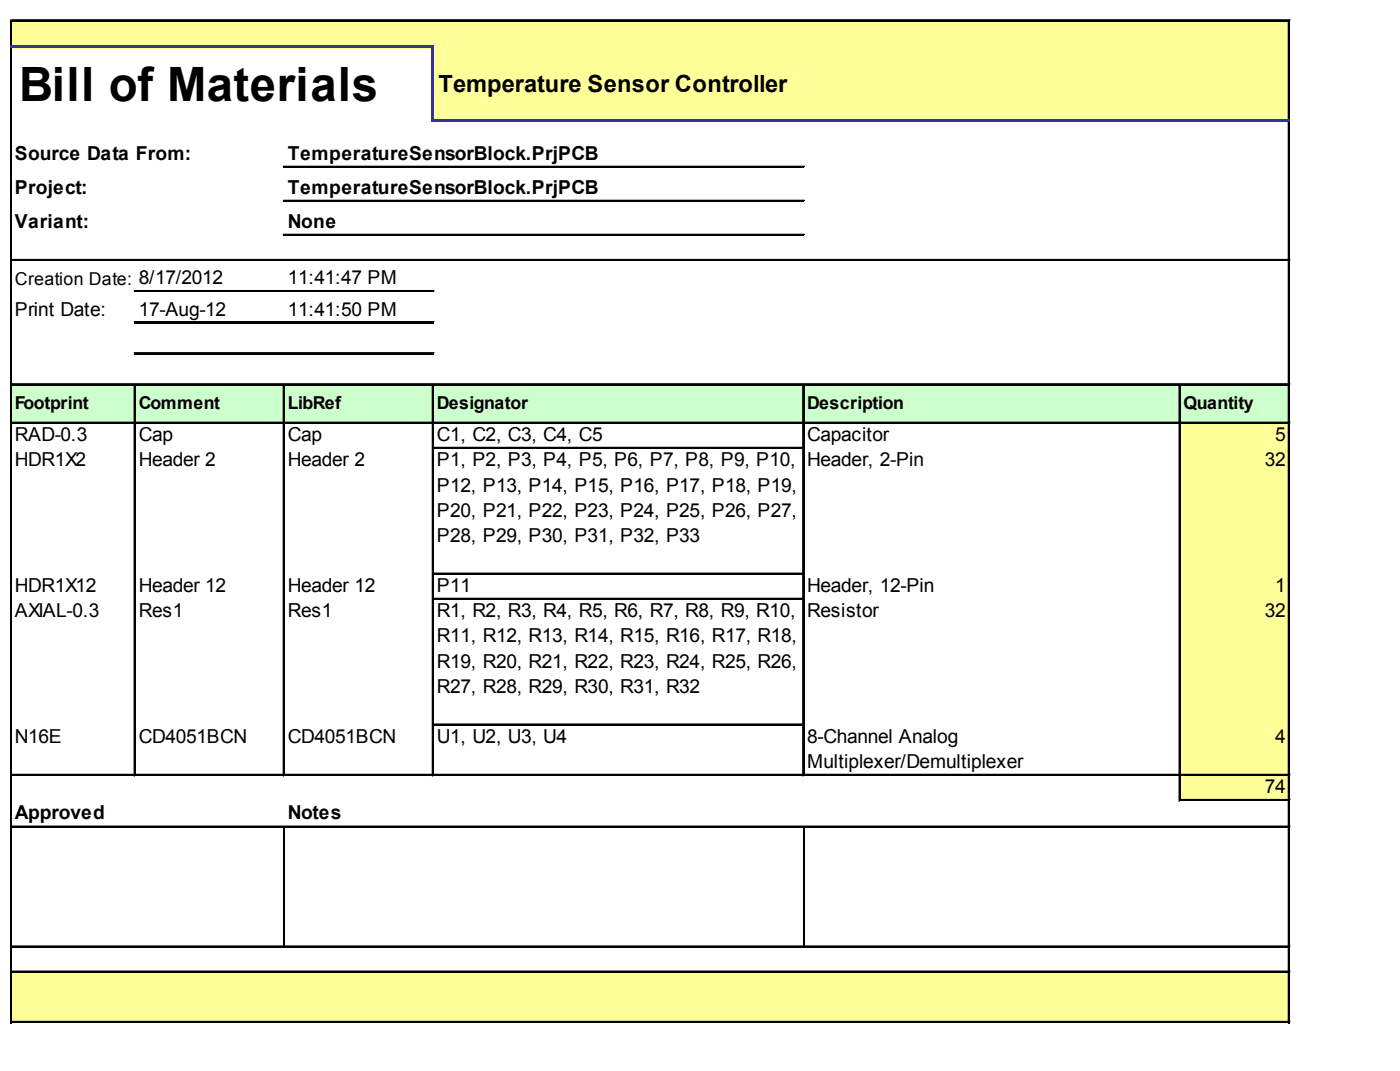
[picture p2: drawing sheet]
<svg xmlns="http://www.w3.org/2000/svg" width="271mm" height="207mm" viewBox="0 0 271 207" stroke-linecap="round" stroke-linejoin="round" font-family="sans-serif">
<defs><g id="words">
<text font-size="9.2" x="3.7" y="19.6">Bill of Materials</text>
<text font-size="4.6" x="84.8" y="17.7">Temperature Sensor Controller</text>
<g font-size="3.7">
<text x="2.9" y="31">Source Data From:</text>
<text x="55.7" y="31">TemperatureSensorBlock.PrjPCB</text>
<text x="2.9" y="37.5">Project:</text>
<text x="55.7" y="37.5">TemperatureSensorBlock.PrjPCB</text>
<text x="2.9" y="44.1">Variant:</text>
<text x="55.7" y="44.1">None</text>
<text x="55.7" y="55">11:41:47 PM</text>
<text x="2.9" y="61">Print Date:</text>
<text x="26.9" y="61">17-Aug-12</text>
<text x="55.7" y="61">11:41:50 PM</text>
<text x="2.9" y="85.3">RAD-0.3</text>
<text x="26.9" y="85.3">Cap</text>
<text x="55.7" y="85.3">Cap</text>
<text x="84.5" y="85.3">C1, C2, C3, C4, C5</text>
<text x="156.2" y="85.3">Capacitor</text>
<text x="246.8" y="85.3">5</text>
<text x="2.9" y="90.2">HDR1X2</text>
<text x="26.9" y="90.2">Header 2</text>
<text x="55.7" y="90.2">Header 2</text>
<text x="84.5" y="90.2">P1, P2, P3, P4, P5, P6, P7, P8, P9, P10,</text>
<text x="84.5" y="95">P12, P13, P14, P15, P16, P17, P18, P19,</text>
<text x="156.2" y="90.2">Header, 2-Pin</text>
<text x="244.8" y="90.2">32</text>
<text x="84.5" y="99.9">P20, P21, P22, P23, P24, P25, P26, P27,</text>
<text x="84.5" y="104.8">P28, P29, P30, P31, P32, P33</text>
<text x="2.9" y="114.5">HDR1X12</text>
<text x="2.9" y="119.4">AXIAL-0.3</text>
<text x="26.9" y="114.5">Header 12</text>
<text x="26.9" y="119.4">Res1</text>
<text x="55.7" y="114.5">Header 12</text>
<text x="55.7" y="119.4">Res1</text>
<text x="84.5" y="114.5">P11</text>
<text x="84.5" y="119.4">R1, R2, R3, R4, R5, R6, R7, R8, R9, R10,</text>
<text x="156.2" y="114.5">Header, 12-Pin</text>
<text x="156.2" y="119.4">Resistor</text>
<text x="244.8" y="119.4">32</text>
<text x="246.8" y="114.5">1</text>
<text x="84.5" y="124.2">R11, R12, R13, R14, R15, R16, R17, R18,</text>
<text x="84.5" y="129.1">R19, R20, R21, R22, R23, R24, R25, R26,</text>
<text x="84.5" y="134">R27, R28, R29, R30, R31, R32</text>
<text x="2.9" y="143.7">N16E</text>
<text x="26.9" y="143.7">CD4051BCN</text>
<text x="55.7" y="143.7">CD4051BCN</text>
<text x="84.5" y="143.7">U1, U2, U3, U4</text>
<text x="156.2" y="143.7">8-Channel Analog</text>
<text x="246.8" y="143.7">4</text>
<text x="156.2" y="148.5">Multiplexer/Demultiplexer</text>
<text x="244.8" y="153.4">74</text>
<text x="2.9" y="158.3">Approved</text>
<text x="55.7" y="158.3">Notes</text>
</g>
<g font-size="3.4">
<text x="2.9" y="55">Creation Date: 8/17/2012</text>
<text x="2.9" y="79.1">Footprint</text>
<text x="26.9" y="79.1">Comment</text>
<text x="55.7" y="79.1">LibRef</text>
<text x="84.5" y="79.1">Designator</text>
<text x="156.2" y="79.1">Description</text>
<text x="229.1" y="79.1">Quantity</text>
</g>
</g></defs>
<g fill="#ff9">
<path d="M2.2 4.1h247.4v5.2h-247.4z"/>
<path d="M83.7 9h165.9v14.6h-165.9z"/>
</g>
<path d="M2.2 74.2h247.4v7.8h-247.4z" fill="#cfc"/>
<g fill="#ff9">
<path d="M228.2 81.7h21.4v5.1h-21.4z"/>
<path d="M228.2 86.5h21.4v24.6h-21.4z"/>
<path d="M228.2 110.8h21.4v5.2h-21.4z"/>
<path d="M228.2 115.7h21.4v24.6h-21.4z"/>
<path d="M228.2 140h21.4v10h-21.4z"/>
<path d="M228.2 149.8h21.4v5.1h-21.4z"/>
<path d="M2.2 187.8h247.4v10h-247.4z"/>
</g>
<path d="M2 3.9v4.8M2.1 3.9v4.8M249.3 4.1v18.9M249.5 4.1v18.9" fill="none" stroke="#000" stroke-width=".29"/>
<path d="M83.4 9.3h.6v14.3h-.6z" fill="#339"/>
<g fill="none" stroke="#000" stroke-width=".29">
<path d="M2 9.3v188.5M2.1 9.3v188.5M2.3 3.9h247.3M2.3 4h247.3M249.3 23.6v174.2M249.5 23.6v174.2M26 74.5v75.5M26.1 74.5v75.5M54.8 74.5v75.5M55 74.5v75.5M83.7 74.5v75.5M83.8 74.5v75.5"/>
<path d="M155.4 74.5v75.5M155.5 74.5v75.5M228.2 74.5v80.4M228.4 74.5v80.4M55 160.1v22.8M155.5 160.1v22.8"/>
</g>
<g fill="#339">
<path d="M2 8.7h82v.6h-82z"/>
<path d="M84 23h165.6v.6h-165.6z"/>
</g>
<g fill="none" stroke="#000" stroke-width=".29">
<path d="M54.8 32.2h100.9M54.8 32.3h100.9M54.8 38.8h100.9M54.8 38.9h100.9M2.3 50.2h247.3M2.3 50.3h247.3M26 56.2h58M26 56.4h58M54.8 45.3h100.9M54.8 45.5h100.9M2.3 74.2h247.3M2.3 74.4h247.3"/>
<path d="M26 62.2h58M26 62.4h58M26 68.2h58M26 68.4h58M2.3 81.7h247.3M2.3 81.8h247.3M84 86.5h71.4M84 86.7h71.4M84 110.8h71.4M84 111h71.4M84 115.7h71.4M84 115.9h71.4"/>
<path d="M2.3 149.8h247.3M2.3 149.9h247.3M2.3 159.8h247.3M2.3 159.9h247.3M84 140h71.4M84 140.2h71.4M228.5 154.6h21.1M228.5 154.8h21.1M2.3 182.9h247.3M2.3 183.1h247.3M2.3 187.8h247.3M2.3 187.9h247.3"/>
<path d="M2.3 197.5h247.3M2.3 197.7h247.3"/>
</g>
<use href="#words"/>
</svg>
